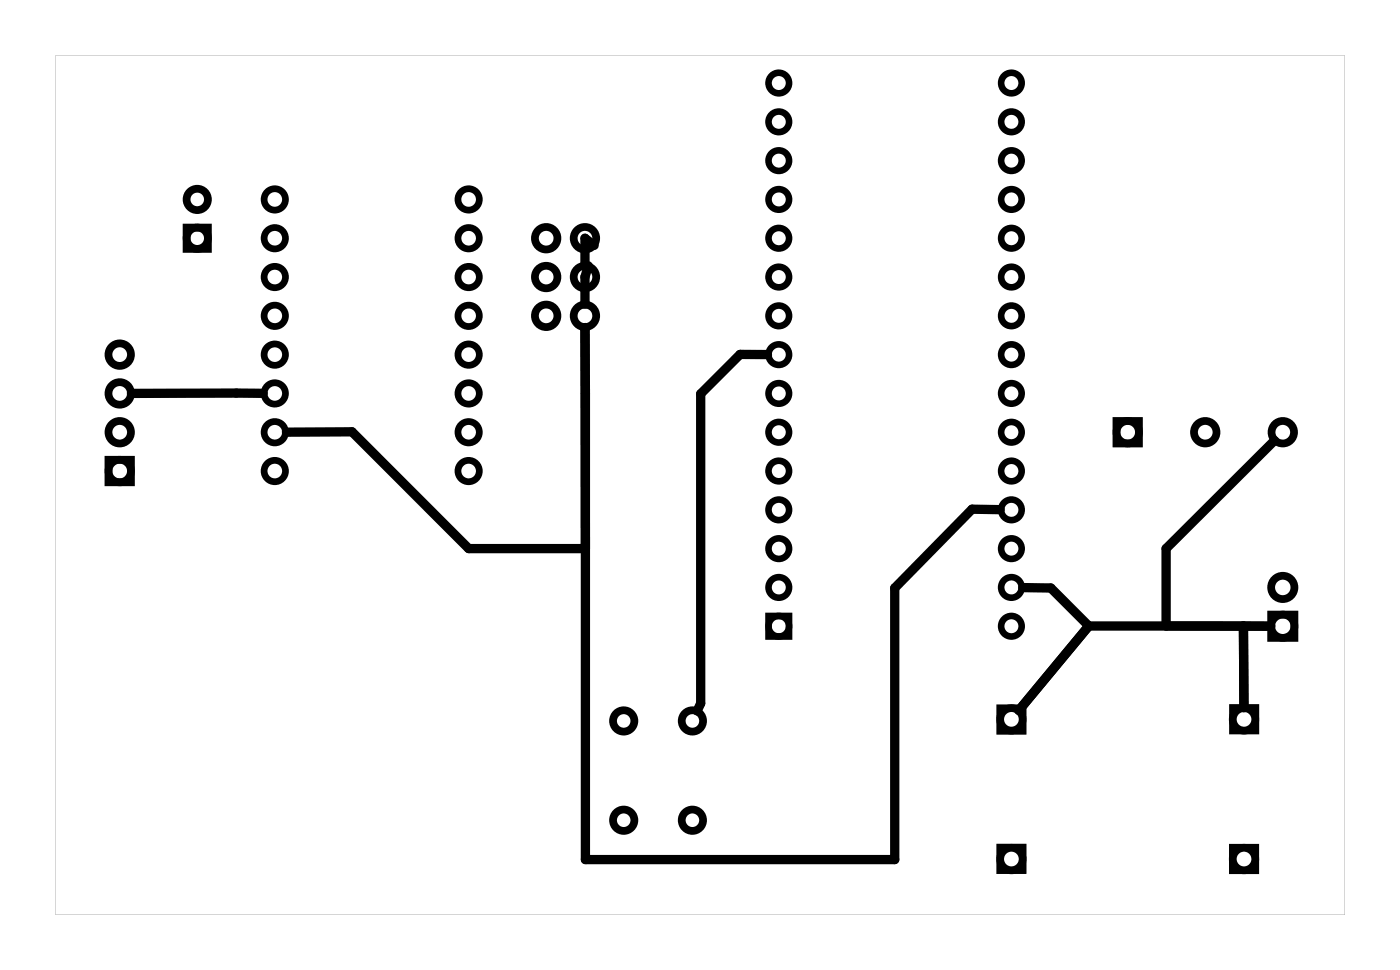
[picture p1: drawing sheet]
<svg xmlns="http://www.w3.org/2000/svg" width="92mm" height="63mm" viewBox="0 0 92 63" stroke-linecap="round" stroke-linejoin="round" font-family="sans-serif">
<path d="M3.6 3.6v56.3h84.5v-56.3zM3.6 3.6h84.5v56.3h-84.5z" fill="#000"/>
<g fill="none" stroke="#000" stroke-width=".44">
<circle cx="18" cy="15.6" r=".7"/>
<circle cx="18" cy="13.1" r=".7"/>
<circle cx="18" cy="18.1" r=".7"/>
<circle cx="30.7" cy="13.1" r=".7"/>
<circle cx="30.7" cy="18.1" r=".7"/>
<circle cx="30.7" cy="15.6" r=".7"/>
<circle cx="18" cy="28.3" r=".7"/>
<circle cx="18" cy="25.8" r=".7"/>
<circle cx="18" cy="20.7" r=".7"/>
<circle cx="18" cy="30.8" r=".7"/>
<circle cx="18" cy="23.2" r=".7"/>
<circle cx="30.7" cy="28.3" r=".7"/>
<circle cx="30.7" cy="25.8" r=".7"/>
<circle cx="30.7" cy="20.7" r=".7"/>
<circle cx="30.7" cy="23.2" r=".7"/>
<circle cx="30.7" cy="30.8" r=".7"/>
</g>
<g fill="none" stroke="#000" stroke-width=".43">
<path d="M50.4 40.3h1.3v1.4h-1.3z"/>
<circle cx="51" cy="5.4" r=".67"/>
<circle cx="51" cy="10.5" r=".67"/>
<circle cx="51" cy="8" r=".67"/>
<circle cx="51" cy="13.1" r=".67"/>
<circle cx="51" cy="15.6" r=".67"/>
<circle cx="51" cy="18.1" r=".67"/>
<circle cx="66.3" cy="5.4" r=".67"/>
<circle cx="66.3" cy="13.1" r=".67"/>
<circle cx="66.3" cy="18.1" r=".67"/>
<circle cx="66.3" cy="8" r=".67"/>
<circle cx="66.3" cy="15.6" r=".67"/>
<circle cx="66.3" cy="10.5" r=".67"/>
<circle cx="51" cy="20.7" r=".67"/>
<circle cx="51" cy="23.2" r=".67"/>
<circle cx="51" cy="28.3" r=".67"/>
<circle cx="51" cy="25.8" r=".67"/>
<circle cx="51" cy="30.8" r=".67"/>
<circle cx="51" cy="33.4" r=".67"/>
<circle cx="51" cy="38.5" r=".67"/>
<circle cx="51" cy="35.9" r=".67"/>
<circle cx="66.3" cy="20.7" r=".67"/>
<circle cx="66.3" cy="23.2" r=".67"/>
<circle cx="66.3" cy="30.8" r=".67"/>
<circle cx="66.3" cy="28.3" r=".67"/>
<circle cx="66.3" cy="25.8" r=".67"/>
<circle cx="66.3" cy="33.4" r=".67"/>
<circle cx="66.3" cy="35.9" r=".67"/>
<circle cx="66.3" cy="38.5" r=".67"/>
<circle cx="51" cy="41" r=".67"/>
<circle cx="66.3" cy="41" r=".67"/>
</g>
<g fill="none" stroke="#000" stroke-width=".51">
<path d="M12.2 14.9h1.4v1.4h-1.4zM7.1 30.1h1.5v1.5h-1.5zM73.1 27.6h1.5v1.4h-1.5zM83.3 40.2h1.5v1.6h-1.5z"/>
<circle cx="12.9" cy="15.6" r=".7"/>
<circle cx="12.9" cy="13.1" r=".7"/>
<circle cx="35.8" cy="15.6" r=".74"/>
<circle cx="35.8" cy="18.1" r=".74"/>
<circle cx="38.3" cy="15.6" r=".74"/>
<circle cx="38.3" cy="18.1" r=".74"/>
<circle cx="7.8" cy="28.3" r=".74"/>
<circle cx="7.8" cy="30.8" r=".74"/>
<circle cx="7.8" cy="23.2" r=".74"/>
<circle cx="7.8" cy="25.8" r=".74"/>
<circle cx="35.8" cy="20.7" r=".74"/>
<circle cx="38.3" cy="20.7" r=".74"/>
<circle cx="73.9" cy="28.3" r=".74"/>
<circle cx="79" cy="28.3" r=".74"/>
<circle cx="84" cy="38.5" r=".76"/>
<circle cx="84" cy="28.3" r=".74"/>
<circle cx="40.9" cy="47.2" r=".7"/>
<circle cx="40.9" cy="53.7" r=".7"/>
<circle cx="45.4" cy="47.2" r=".7"/>
<circle cx="45.4" cy="53.7" r=".7"/>
<circle cx="66.3" cy="47.1" r=".74"/>
<circle cx="66.3" cy="56.2" r=".74"/>
<circle cx="81.5" cy="47.1" r=".74"/>
<circle cx="81.5" cy="56.2" r=".74"/>
<circle cx="84" cy="41" r=".76"/>
</g>
<path d="M65.5 55.4h1.5v1.6h-1.5zM65.5 46.3h1.5v1.6h-1.5zM80.7 55.5h1.6v1.5h-1.6zM80.7 46.3h1.6v1.6h-1.6z" fill="none" stroke="#000" stroke-width=".42"/>
<path d="M38.5 17.4l-.2 .7v1.8M38.9 16.1l-.6-.5v1.8M17.2 25.7l-8.6 .1M38.3 21.4l.1 14.5h-7.7l-7.6-7.6h-4.3M38.3 21.4l.1 34.9h20.2v-17.8l5.1-5.2 1.8 .1M50.3 23.2h-1.8l-2.6 2.6v20.2l-.2 .5M67 38.5h1.8l2.5 2.5M83.5 28.8l-7.1 7.1v5.1h6.9h-1.8M71.3 41h10.2M71.3 41l-4.5 5.5M81.5 41v5.3" fill="none" stroke="#000" stroke-width=".61"/>
</svg>
